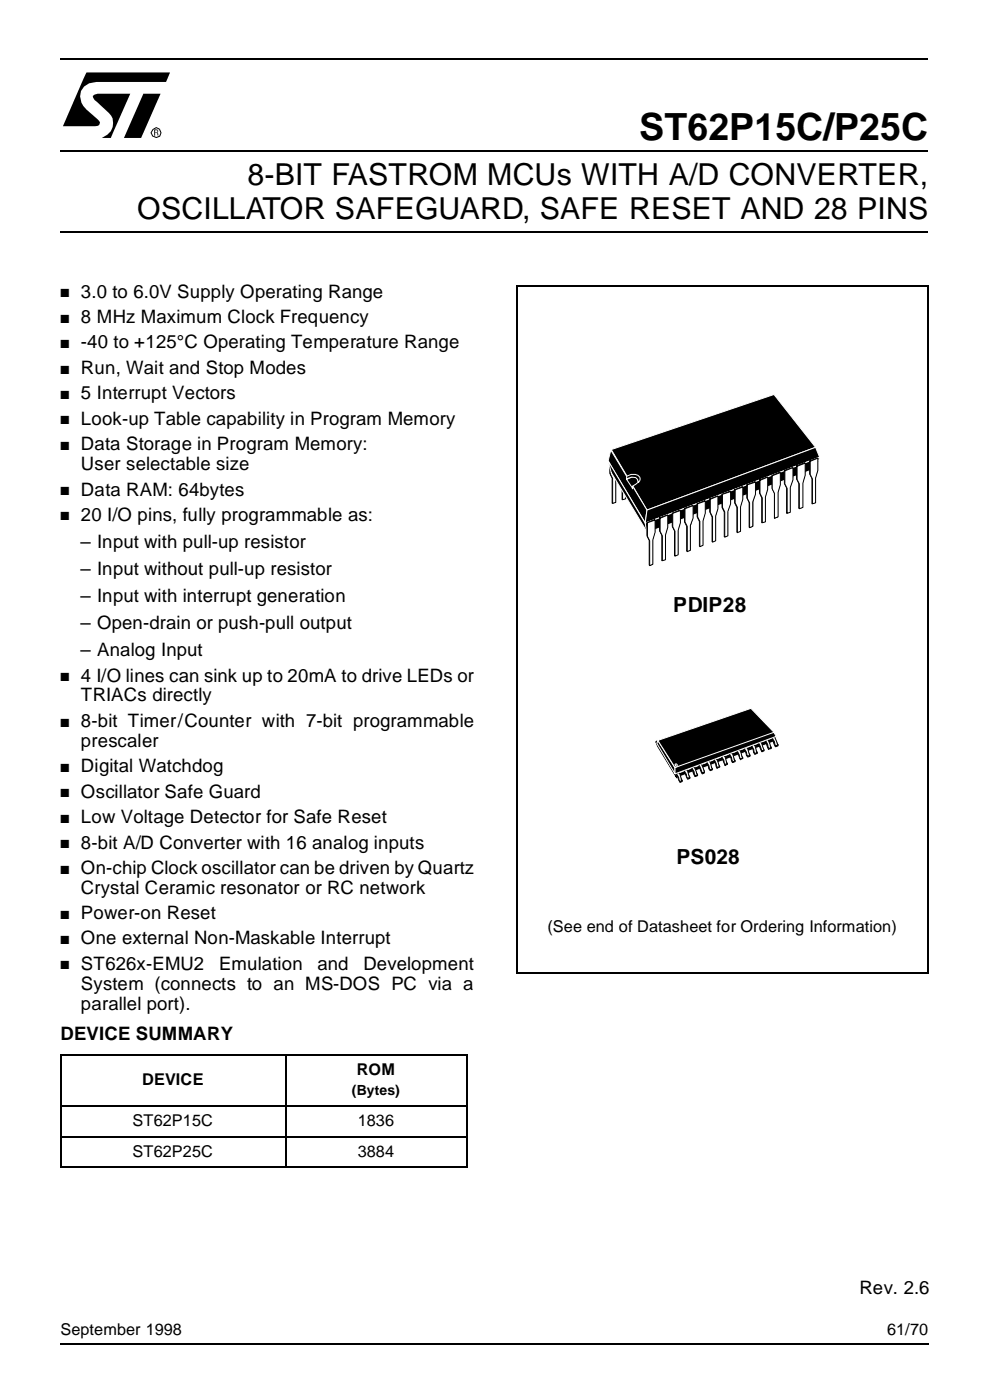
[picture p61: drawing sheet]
<svg xmlns="http://www.w3.org/2000/svg" width="185mm" height="262mm" viewBox="0 0 185 262" stroke-linecap="round" stroke-linejoin="round" font-family="sans-serif">
<defs><g id="words">
<text font-size="7" x="119.7" y="26.2">ST62P15C/P25C</text>
<g font-size="5.7">
<text x="46.3" y="34.7">8-BIT FASTROM MCUs WITH A/D CONVERTER,</text>
<text x="25.7" y="41.1">OSCILLATOR SAFEGUARD, SAFE RESET AND 28 PINS</text>
</g>
<g font-size="3.9">
<text x="126.1" y="114.8">PDIP28</text>
<text x="126.7" y="162">PS028</text>
</g>
<g font-size="3.5">
<text x="15.2" y="55.8">3.0 to 6.0V Supply Operating Range</text>
<text x="15.2" y="60.6">8 MHz Maximum Clock Frequency</text>
<text x="15.2" y="65.3">-40 to +125°C Operating Temperature Range</text>
<text x="15.2" y="70.1">Run, Wait and Stop Modes</text>
<text x="15.2" y="74.9">5 Interrupt Vectors</text>
<text x="15.2" y="79.6">Look-up Table capability in Program Memory</text>
<text x="15.2" y="84.3">Data Storage in Program Memory:</text>
<text x="15.2" y="88.1">User selectable size</text>
<text x="15.2" y="92.9">Data RAM: 64bytes</text>
<text x="15.2" y="97.6">20 I/O pins, fully programmable as:</text>
<text x="15.1" y="102.7">– Input with pull-up resistor</text>
<text x="15.1" y="107.8">– Input without pull-up resistor</text>
<text x="15.1" y="112.9">– Input with interrupt generation</text>
<text x="15.1" y="118">– Open-drain or push-pull output</text>
<text x="15.1" y="123">– Analog Input</text>
<text x="15.2" y="127.8">4 I/O lines can sink up to 20mA to drive LEDs or</text>
<text x="15.2" y="131.5">TRIACs directly</text>
<text x="15.2" y="136.3">8-bit Timer/Counter with 7-bit programmable</text>
<text x="15.2" y="140.1">prescaler</text>
<text x="15.2" y="144.8">Digital Watchdog</text>
<text x="15.2" y="149.5">Oscillator Safe Guard</text>
<text x="15.2" y="154.3">Low Voltage Detector for Safe Reset</text>
<text x="15.2" y="159.1">8-bit A/D Converter with 16 analog inputs</text>
<text x="15.2" y="163.8">On-chip Clock oscillator can be driven by Quartz</text>
<text x="15.2" y="167.6">Crystal Ceramic resonator or RC network</text>
<text x="15.2" y="172.3">Power-on Reset</text>
<text x="15.2" y="177.1">One external Non-Maskable Interrupt</text>
<text x="15.2" y="181.8">ST626x-EMU2</text>
<text x="15.2" y="185.6">System (connects to an MS-DOS PC via a</text>
<text x="41.1" y="181.8">Emulation</text>
<text x="59.4" y="181.8">and</text>
<text x="68.1" y="181.8">Development</text>
<text x="15.2" y="189.3">parallel port).</text>
<text x="11.4" y="194.9">DEVICE SUMMARY</text>
<text x="161" y="242.6">Rev. 2.6</text>
</g>
<g font-size="3">
<text x="102.5" y="174.7">(See end of Datasheet for Ordering Information)</text>
<text x="26.6" y="203.5">DEVICE</text>
<text x="66.8" y="201.6">ROM</text>
<text x="24.8" y="211.1">ST62P15C</text>
<text x="67" y="211.1">1836</text>
<text x="24.8" y="216.9">ST62P25C</text>
<text x="67" y="216.9">3884</text>
<text x="11.4" y="250.3">September 1998</text>
<text x="166.1" y="250.3">61/70</text>
</g>
<text font-size="2.6" x="65.9" y="205.3">(Bytes)</text>
<g font-size="2.2">
<text x="11.4" y="55.8">■</text>
<text x="11.4" y="60.5">■</text>
<text x="11.4" y="65.2">■</text>
<text x="11.4" y="70.1">■</text>
<text x="11.4" y="74.8">■</text>
<text x="11.4" y="79.5">■</text>
<text x="11.4" y="84.3">■</text>
<text x="11.4" y="92.8">■</text>
<text x="11.4" y="97.6">■</text>
<text x="11.4" y="127.7">■</text>
<text x="11.4" y="136.3">■</text>
<text x="11.4" y="144.7">■</text>
<text x="11.4" y="149.5">■</text>
<text x="11.4" y="154.2">■</text>
<text x="11.4" y="159">■</text>
<text x="11.4" y="163.8">■</text>
<text x="11.4" y="172.3">■</text>
<text x="11.4" y="177">■</text>
<text x="11.4" y="181.7">■</text>
</g>
</g></defs>
<path d="M11.4 251.9h162.5" fill="none" stroke="#000" stroke-width=".25"/>
<path d="M11.4 253.5h151.4v4.4h-151.4z" fill-rule="evenodd" fill="#fff"/>
<path d="M11.4 11h162.4M11.4 28.4h162.4M11.4 43.4h162.4" fill="none" stroke="#000" stroke-width=".25"/>
<path d="M11.4 12.6h24.4v14.4h-24.4z" fill-rule="evenodd" fill="#fff"/>
<path d="M28.5 24.3l.7-.5 .8 .4 .2 .6-.2 .8-.7 .3-.1-.2 .7-.3-.1 .1 .3-.7-.2-.5-.7-.3-.5 .3-.3 .6 .3 .6 .6 .2-.1 .2-.7-.3-.3-.7zM29.2 25.7l.1 .2z" fill="#000"/>
<g fill="#000">
<path d="M16.2 13.6h15.6l-.7 1.8h-13.1a2.76 2.76 0 0 0-2.7 1.4 2.76 2.76 0 0 0 .3 3.1l3.1 3-.1 .4-.2 .3-6.6 .1z" fill-rule="evenodd"/>
<path d="M17.4 18l.9-.4h6.1l-3.6 8.3h-1.7a2.82 2.82 0 0 0 1.3-4.7l-2.7-2.4z" fill-rule="evenodd"/>
<path d="M26.9 17.6h3.2l-3.7 8.3h-3.2z" fill-rule="evenodd"/>
<path d="M28.9 24.3h.7v.3l-.1 .2 .1 .6-.1-.1v-.3l-.2-.1h-.2v.5h-.2z" fill-rule="evenodd"/>
</g>
<g fill="#fff">
<path d="M29.1 24.4h.4v.4h-.4z" fill-rule="evenodd"/>
<path d="M102.5 172.6h68.2v4h-68.2z" fill-rule="evenodd"/>
<path d="M108.4 71.4h50.5v37.1h-50.5z" fill-rule="evenodd"/>
<path d="M112.1 72.6h43.2v34.8h-43.2z" fill-rule="evenodd"/>
</g>
<path d="M112.9 86l1.5-.6v2.5l-.4 1.5v5l-.7 .3v-5.1l-.4-.9z" fill-rule="evenodd" fill="#231f20" stroke="#231f20" stroke-width=".19"/>
<path d="M113 86.1l1.5-.6v2.5l-.4 1.5v5l-.7 .2v-5l-.4-.9z" fill-rule="evenodd" fill="#fff" stroke="#231f20" stroke-width=".19"/>
<path d="M115.3 85.1l1.1-.4v2.5l-.5 1.5v5l-.6 .2z" fill-rule="evenodd" fill="#231f20" stroke="#231f20" stroke-width=".19"/>
<path d="M115.4 85.2l1.1-.4v2.4l-.5 1.6v4.9l-.6 .3z" fill-rule="evenodd" fill="#fff" stroke="#231f20" stroke-width=".19"/>
<g fill="#231f20" stroke="#fff" stroke-width=".19">
<path d="M113.1 83.8l32.8-11.1 8.5 10.7-34.1 12.6z" fill-rule="evenodd"/>
<path d="M113.1 83.9l7.2 12.1-.4 2.6-7.4-12.5z" fill-rule="evenodd"/>
<path d="M120.3 96l34.1-12.6 .7 1.9-35.1 13.4z" fill-rule="evenodd"/>
<path d="M112.5 86.1l7.4 12.6 .5 1.9-7.3-12.1z" fill-rule="evenodd"/>
<path d="M120 98.7l35.1-13.4-.8 2.4-33.9 12.9z" fill-rule="evenodd"/>
</g>
<path d="M122.9 97.6l1.6-.6v2.5l-.5 1.5v5l-.7 .2v-5l-.4-.9z" fill-rule="evenodd" fill="#231f20" stroke="#231f20" stroke-width=".19"/>
<path d="M123 97.7l1.5-.6v2.5l-.4 1.5v4.9l-.7 .3v-5l-.4-1z" fill-rule="evenodd" fill="#fff" stroke="#231f20" stroke-width=".19"/>
<path d="M138 91.9l1.6-.6v2.5l-.5 1.5v5l-.6 .2v-5l-.5-.9z" fill-rule="evenodd" fill="#231f20" stroke="#231f20" stroke-width=".19"/>
<path d="M138.1 92l1.6-.6v2.4l-.5 1.6v4.9l-.7 .3v-5.1l-.4-.9z" fill-rule="evenodd" fill="#fff" stroke="#231f20" stroke-width=".19"/>
<path d="M120.3 98.6l1.6-.6v2.4l-.5 1.6v4.9l-.6 .3v-5l-.5-1z" fill-rule="evenodd" fill="#231f20" stroke="#231f20" stroke-width=".19"/>
<path d="M120.4 98.6l1.6-.6v2.5l-.5 1.5v5l-.6 .3v-5.1l-.5-.9z" fill-rule="evenodd" fill="#fff" stroke="#231f20" stroke-width=".19"/>
<path d="M153.1 86.1l1.6-.6v2.5l-.4 1.5v5l-.7 .3v-5.1l-.5-.9z" fill-rule="evenodd" fill="#231f20" stroke="#231f20" stroke-width=".19"/>
<path d="M153.2 86.2l1.6-.6v2.5l-.5 1.5v5l-.6 .2v-5l-.5-1z" fill-rule="evenodd" fill="#fff" stroke="#231f20" stroke-width=".19"/>
<path d="M127.9 95.7l1.6-.6v2.5l-.5 1.5v5l-.6 .2v-5l-.5-.9z" fill-rule="evenodd" fill="#231f20" stroke="#231f20" stroke-width=".19"/>
<path d="M128 95.8l1.6-.6v2.5l-.5 1.5v4.9l-.6 .3v-5l-.5-1z" fill-rule="evenodd" fill="#fff" stroke="#231f20" stroke-width=".19"/>
<path d="M125.4 96.7l1.6-.7v2.5l-.5 1.6v4.9l-.6 .3v-5.1l-.5-.9z" fill-rule="evenodd" fill="#231f20" stroke="#231f20" stroke-width=".19"/>
<path d="M125.5 96.7l1.6-.6v2.5l-.5 1.5v5l-.7 .2v-5l-.4-.9z" fill-rule="evenodd" fill="#fff" stroke="#231f20" stroke-width=".19"/>
<path d="M130.4 94.7l1.6-.6v2.5l-.5 1.5v5l-.6 .3v-5.1l-.5-.9z" fill-rule="evenodd" fill="#231f20" stroke="#231f20" stroke-width=".19"/>
<path d="M130.5 94.8l1.6-.6v2.5l-.5 1.5v5l-.6 .2v-5l-.5-1z" fill-rule="evenodd" fill="#fff" stroke="#231f20" stroke-width=".19"/>
<path d="M133 93.8l1.6-.6v2.5l-.5 1.5v5l-.7 .2v-5l-.4-.9z" fill-rule="evenodd" fill="#231f20" stroke="#231f20" stroke-width=".19"/>
<path d="M133.1 93.9l1.5-.7v2.5l-.4 1.6v4.9l-.7 .3v-5.1l-.4-.9z" fill-rule="evenodd" fill="#fff" stroke="#231f20" stroke-width=".19"/>
<path d="M135.5 92.8l1.6-.6v2.5l-.5 1.5v5l-.7 .2v-5l-.4-.9z" fill-rule="evenodd" fill="#231f20" stroke="#231f20" stroke-width=".19"/>
<path d="M135.6 92.9l1.6-.6v2.5l-.5 1.5v4.9l-.7 .3v-5.1l-.4-.9z" fill-rule="evenodd" fill="#fff" stroke="#231f20" stroke-width=".19"/>
<path d="M140.5 90.9l1.6-.6v2.5l-.5 1.5v5l-.6 .2v-5l-.5-.9z" fill-rule="evenodd" fill="#231f20" stroke="#231f20" stroke-width=".19"/>
<path d="M140.6 91l1.6-.6v2.5l-.5 1.5v5l-.7 .2v-5l-.4-1z" fill-rule="evenodd" fill="#fff" stroke="#231f20" stroke-width=".19"/>
<path d="M143 90l1.6-.6v2.4l-.5 1.6v4.9l-.6 .3v-5.1l-.5-.9z" fill-rule="evenodd" fill="#231f20" stroke="#231f20" stroke-width=".19"/>
<path d="M143.1 90l1.6-.6v2.5l-.5 1.5v5l-.6 .2v-5l-.5-.9z" fill-rule="evenodd" fill="#fff" stroke="#231f20" stroke-width=".19"/>
<path d="M145.5 89l1.6-.6v2.5l-.5 1.5v5l-.6 .2v-5l-.5-.9z" fill-rule="evenodd" fill="#231f20" stroke="#231f20" stroke-width=".19"/>
<path d="M145.6 89.1l1.6-.6v2.5l-.5 1.5v4.9l-.6 .3v-5l-.5-1z" fill-rule="evenodd" fill="#fff" stroke="#231f20" stroke-width=".19"/>
<path d="M148.1 88l1.6-.6v2.5l-.5 1.5v5l-.7 .3v-5.1l-.4-.9z" fill-rule="evenodd" fill="#231f20" stroke="#231f20" stroke-width=".19"/>
<path d="M148.2 88.1l1.5-.6v2.5l-.4 1.5v5l-.7 .2v-5l-.4-.9z" fill-rule="evenodd" fill="#fff" stroke="#231f20" stroke-width=".19"/>
<path d="M150.5 87.1l1.6-.6v2.5l-.4 1.5v5l-.7 .2v-5l-.5-.9z" fill-rule="evenodd" fill="#231f20" stroke="#231f20" stroke-width=".19"/>
<path d="M150.6 87.2l1.6-.7v2.5l-.5 1.6v4.9l-.6 .3v-5.1l-.5-.9z" fill-rule="evenodd" fill="#fff" stroke="#231f20" stroke-width=".19"/>
<g fill="#231f20" stroke="#fff" stroke-width=".19">
<path d="M116.2 89.8l1.9-.8 .5 1.4-1.2 .8v.6z" fill-rule="evenodd"/>
<path d="M116.2 89.2l.5-.2a1.87 1.87 0 0 1 2.2 .4 .78 .78 0 0 1-.3 1.1 1.17 1.17 0 0 0-.7-1.1 1.17 1.17 0 0 0-1.2 .2l-.5 .2z" fill-rule="evenodd"/>
</g>
<path d="M108.4 71.4h50.5v37.1h-50.5z" fill-rule="evenodd" fill="#fff"/>
<path d="M114.2 86.3l1.6-.5v2.3l-.6 1.4v4.6l-.5 .3v-4.8l-.5-.8z" fill-rule="evenodd" fill="#000"/>
<path d="M114.2 86.3l1.6-.5v2.3l-.6 1.4v4.6l-.5 .3v-4.8l-.5-.8z" fill="none" stroke="#000" stroke-width=".19"/>
<path d="M114.3 86.4l1.5-.6v2.4l-.5 1.3v4.7l-.6 .2v-4.7l-.4-.8z" fill-rule="evenodd" fill="#fff"/>
<path d="M114.3 86.4l1.5-.6v2.4l-.5 1.3v4.7l-.6 .2v-4.7l-.4-.8zM116.5 85.5l1-.4v2.3l-.4 1.5v4.5l-.6 .3z" fill="none" stroke="#000" stroke-width=".19"/>
<path d="M116.5 85.5l1-.4v2.3l-.4 1.5v4.5l-.6 .3z" fill-rule="evenodd" fill="#000"/>
<path d="M116.6 85.6l1-.5v2.3l-.4 1.5v4.6l-.6 .2z" fill-rule="evenodd" fill="#fff"/>
<path d="M116.6 85.6l1-.5v2.3l-.4 1.5v4.6l-.6 .2zM123.5 97.1l1.5-.5v2.2l-.4 1.4v4.7l-.6 .2v-4.7l-.5-.9z" fill="none" stroke="#000" stroke-width=".19"/>
<g fill="#000">
<path d="M113.9 86.4l6.9 11.7 .5 1.8-6.8-11.3z" fill-rule="evenodd"/>
<path d="M114.4 84.4l6.8 11.2-.4 2.4-6.9-11.6z" fill-rule="evenodd"/>
<path d="M114.5 84.3l30.5-10.3 7.8 9.9-31.6 11.7z" fill-rule="evenodd"/>
<path d="M123.5 97.1l1.5-.5v2.2l-.4 1.4v4.7l-.6 .2v-4.7l-.5-.9z" fill-rule="evenodd"/>
<path d="M121.2 95.6l31.6-11.7 .7 1.8-32.7 12.4z" fill-rule="evenodd"/>
<path d="M120.8 98.1l32.7-12.4-.7 2.1-31.5 12.1z" fill-rule="evenodd"/>
</g>
<path d="M113.9 86.4l6.9 11.7 .5 1.8-6.8-11.3zM114.4 84.4l6.8 11.2-.4 2.4-6.9-11.6zM114.5 84.3l30.5-10.3 7.8 9.9-31.6 11.7zM120.8 98.1l32.7-12.4-.7 2.1-31.5 12.1zM121.2 95.6l31.6-11.7 .7 1.8-32.7 12.4z" fill="none" stroke="#fff" stroke-width=".19"/>
<path d="M123.6 97.2l1.5-.6v2.2l-.5 1.5v4.6l-.5 .2v-4.6l-.5-.9z" fill-rule="evenodd" fill="#fff"/>
<path d="M123.6 97.2l1.5-.6v2.2l-.5 1.5v4.6l-.5 .2v-4.6l-.5-.9zM137.6 91.8l1.4-.6v2.3l-.4 1.5v4.5l-.6 .3v-4.7l-.4-.8z" fill="none" stroke="#000" stroke-width=".19"/>
<path d="M137.6 91.8l1.4-.6v2.3l-.4 1.5v4.5l-.6 .3v-4.7l-.4-.8z" fill-rule="evenodd" fill="#000"/>
<path d="M137.7 91.8l1.4-.5v2.3l-.4 1.4v4.6l-.6 .3v-4.8l-.4-.8z" fill-rule="evenodd" fill="#fff"/>
<path d="M121.2 98l1.4-.6v2.3l-.4 1.4v4.7l-.6 .2v-4.7l-.4-.8zM137.7 91.8l1.4-.5v2.3l-.4 1.4v4.6l-.6 .3v-4.8l-.4-.8z" fill="none" stroke="#000" stroke-width=".19"/>
<path d="M121.2 98l1.4-.6v2.3l-.4 1.4v4.7l-.6 .2v-4.7l-.4-.8z" fill-rule="evenodd" fill="#000"/>
<path d="M121.3 98l1.4-.5v2.3l-.4 1.4v4.6l-.6 .2v-4.6l-.4-.9z" fill-rule="evenodd" fill="#fff"/>
<path d="M121.3 98l1.4-.5v2.3l-.4 1.4v4.6l-.6 .2v-4.6l-.4-.9zM151.7 86.4l1.4-.5v2.3l-.4 1.4v4.6l-.6 .2v-4.7l-.4-.8z" fill="none" stroke="#000" stroke-width=".19"/>
<path d="M151.7 86.4l1.4-.5v2.3l-.4 1.4v4.6l-.6 .2v-4.7l-.4-.8z" fill-rule="evenodd" fill="#000"/>
<path d="M151.7 86.5l1.5-.6v2.3l-.4 1.4v4.7l-.6 .1v-4.6l-.5-.9z" fill-rule="evenodd" fill="#fff"/>
<path d="M128.2 95.3l1.5-.5v2.3l-.4 1.4v4.6l-.7 .2v-4.6l-.4-.9zM151.7 86.5l1.5-.6v2.3l-.4 1.4v4.7l-.6 .1v-4.6l-.5-.9z" fill="none" stroke="#000" stroke-width=".19"/>
<path d="M128.2 95.3l1.5-.5v2.3l-.4 1.4v4.6l-.7 .2v-4.6l-.4-.9z" fill-rule="evenodd" fill="#000"/>
<path d="M128.3 95.4l1.5-.6v2.4l-.5 1.3v4.7l-.6 .2v-4.7l-.4-.9z" fill-rule="evenodd" fill="#fff"/>
<path d="M125.9 96.2l1.5-.6v2.3l-.5 1.5v4.5l-.6 .3v-4.7l-.4-.8zM128.3 95.4l1.5-.6v2.4l-.5 1.3v4.7l-.6 .2v-4.7l-.4-.9z" fill="none" stroke="#000" stroke-width=".19"/>
<path d="M125.9 96.2l1.5-.6v2.3l-.5 1.5v4.5l-.6 .3v-4.7l-.4-.8z" fill-rule="evenodd" fill="#000"/>
<path d="M126 96.2l1.4-.5v2.3l-.4 1.4v4.6l-.6 .3v-4.7l-.4-.8z" fill-rule="evenodd" fill="#fff"/>
<path d="M126 96.2l1.4-.5v2.3l-.4 1.4v4.6l-.6 .3v-4.7l-.4-.8zM130.6 94.4l1.4-.5v2.2l-.4 1.5v4.6l-.6 .2v-4.7l-.4-.8z" fill="none" stroke="#000" stroke-width=".19"/>
<path d="M130.6 94.4l1.4-.5v2.2l-.4 1.5v4.6l-.6 .2v-4.7l-.4-.8z" fill-rule="evenodd" fill="#000"/>
<path d="M130.7 94.4l1.4-.5v2.3l-.4 1.5v4.5l-.6 .3v-4.8l-.4-.8z" fill-rule="evenodd" fill="#fff"/>
<path d="M130.7 94.4l1.4-.5v2.3l-.4 1.5v4.5l-.6 .3v-4.8l-.4-.8zM132.9 93.5l1.5-.5v2.3l-.4 1.4v4.6l-.6 .3v-4.7l-.5-.9z" fill="none" stroke="#000" stroke-width=".19"/>
<path d="M132.9 93.5l1.5-.5v2.3l-.4 1.4v4.6l-.6 .3v-4.7l-.5-.9z" fill-rule="evenodd" fill="#000"/>
<path d="M133 93.6l1.5-.6v2.4l-.5 1.3v4.7l-.6 .2v-4.7l-.4-.8z" fill-rule="evenodd" fill="#fff"/>
<path d="M133 93.6l1.5-.6v2.4l-.5 1.3v4.7l-.6 .2v-4.7l-.4-.8zM135.2 92.7l1.6-.6v2.3l-.6 1.4v4.6l-.5 .2v-4.6l-.5-.9z" fill="none" stroke="#000" stroke-width=".19"/>
<path d="M135.2 92.7l1.6-.6v2.3l-.6 1.4v4.6l-.5 .2v-4.6l-.5-.9z" fill-rule="evenodd" fill="#000"/>
<path d="M135.3 92.7l1.5-.5v2.2l-.5 1.5v4.6l-.6 .2v-4.7l-.4-.9z" fill-rule="evenodd" fill="#fff"/>
<path d="M135.3 92.7l1.5-.5v2.2l-.5 1.5v4.6l-.6 .2v-4.7l-.4-.9zM139.9 90.9l1.5-.6v2.3l-.4 1.4v4.7l-.7 .1v-4.6l-.4-.9z" fill="none" stroke="#000" stroke-width=".19"/>
<path d="M139.9 90.9l1.5-.6v2.3l-.4 1.4v4.7l-.7 .1v-4.6l-.4-.9z" fill-rule="evenodd" fill="#000"/>
<path d="M140 90.9l1.5-.5v2.3l-.5 1.4v4.6l-.6 .2v-4.6l-.4-.9z" fill-rule="evenodd" fill="#fff"/>
<path d="M140 90.9l1.5-.5v2.3l-.5 1.4v4.6l-.6 .2v-4.6l-.4-.9zM142.3 90l1.4-.5v2.2l-.4 1.5v4.5l-.6 .3v-4.7l-.4-.9z" fill="none" stroke="#000" stroke-width=".19"/>
<path d="M142.3 90l1.4-.5v2.2l-.4 1.5v4.5l-.6 .3v-4.7l-.4-.9z" fill-rule="evenodd" fill="#000"/>
<path d="M142.3 90l1.5-.5v2.2l-.4 1.5v4.6l-.6 .2v-4.7l-.5-.8z" fill-rule="evenodd" fill="#fff"/>
<path d="M142.3 90l1.5-.5v2.2l-.4 1.5v4.6l-.6 .2v-4.7l-.5-.8zM144.6 89.1l1.5-.6v2.3l-.5 1.4v4.7l-.6 .3v-4.8l-.4-.8z" fill="none" stroke="#000" stroke-width=".19"/>
<path d="M144.6 89.1l1.5-.6v2.3l-.5 1.4v4.7l-.6 .3v-4.8l-.4-.8z" fill-rule="evenodd" fill="#000"/>
<path d="M144.6 89.2l1.5-.6v2.3l-.4 1.4v4.6l-.7 .3v-4.7l-.4-.8z" fill-rule="evenodd" fill="#fff"/>
<path d="M144.6 89.2l1.5-.6v2.3l-.4 1.4v4.6l-.7 .3v-4.7l-.4-.8zM146.9 88.2l1.5-.5v2.3l-.5 1.3v4.7l-.6 .2v-4.7l-.4-.9z" fill="none" stroke="#000" stroke-width=".19"/>
<path d="M146.9 88.2l1.5-.5v2.3l-.5 1.3v4.7l-.6 .2v-4.7l-.4-.9z" fill-rule="evenodd" fill="#000"/>
<path d="M147 88.3l1.5-.6v2.3l-.5 1.4v4.7l-.6 .1v-4.6l-.4-.9z" fill-rule="evenodd" fill="#fff"/>
<path d="M147 88.3l1.5-.6v2.3l-.5 1.4v4.7l-.6 .1v-4.6l-.4-.9zM149.2 87.3l1.5-.6v2.3l-.4 1.5v4.6l-.7 .2v-4.7l-.4-.8z" fill="none" stroke="#000" stroke-width=".19"/>
<path d="M149.2 87.3l1.5-.6v2.3l-.4 1.5v4.6l-.7 .2v-4.7l-.4-.8z" fill-rule="evenodd" fill="#000"/>
<path d="M149.3 87.4l1.5-.6v2.3l-.4 1.5v4.5l-.7 .3v-4.7l-.4-.8z" fill-rule="evenodd" fill="#fff"/>
<path d="M149.3 87.4l1.5-.6v2.3l-.4 1.5v4.5l-.7 .3v-4.7l-.4-.8z" fill="none" stroke="#000" stroke-width=".19"/>
<g fill="#000">
<path d="M117.4 89.9l1.7-.8 .5 1.3-1.1 .7v.6z" fill-rule="evenodd"/>
<path d="M117.4 89.3a1.81 1.81 0 0 1 2.4 .2l.1 .3-.3 .7-.2-.6a1.55 1.55 0 0 0-2-.1z" fill-rule="evenodd"/>
</g>
<path d="M117.4 89.9l1.7-.8 .5 1.3-1.1 .7v.6zM117.4 89.3a1.81 1.81 0 0 1 2.4 .2l.1 .3-.3 .7-.2-.6a1.55 1.55 0 0 0-2-.1z" fill="none" stroke="#fff" stroke-width=".19"/>
<g fill="#fff">
<path d="M112.7 124.7h43.1v30.1h-43.1z" fill-rule="evenodd"/>
<path d="M113.9 127.3h40.7v24.9h-40.7z" fill-rule="evenodd"/>
</g>
<path d="M113.9 138.7l.7-.5 .2 .2 1 2.1-.1 .8-.3-.1-.4-.9-.5-.5z" fill-rule="evenodd" fill="#231f20" stroke="#231f20" stroke-width=".19"/>
<path d="M113.9 138.6l.7-.5 .4 .8 .6 .5 .5 1.3-.6 .4-.1-.2a4.4 4.4 0 0 0-1.3-1.8z" fill-rule="evenodd" fill="#fff" stroke="#231f20" stroke-width=".19"/>
<path d="M120.2 149.4l33.8-12.5-.3 1.5-32.9 12.3z" fill-rule="evenodd" fill="#231f20" stroke="#fff" stroke-width=".24"/>
<path d="M150.4 138.1l.7 .3 1.2 2.1v.3l-.8 .3-.5-1.1-.1-.7-.5-.9z" fill-rule="evenodd" fill="#231f20" stroke="#231f20" stroke-width=".19"/>
<path d="M150.4 138.1l.7-.3 .5 .8 .3 1.2 .4 .7-.8 .3-.4-.9-.1-.8z" fill-rule="evenodd" fill="#fff" stroke="#231f20" stroke-width=".19"/>
<path d="M148 139l.8 .3 1.2 2.1v.3l-.8 .3-.5-1.1-.2-.7-.5-.9z" fill-rule="evenodd" fill="#231f20" stroke="#231f20" stroke-width=".19"/>
<path d="M148 138.9l.8-.2 .5 .7 .3 1.2 .4 .8-.8 .3-.4-.9-.2-.8z" fill-rule="evenodd" fill="#fff" stroke="#231f20" stroke-width=".19"/>
<path d="M145.7 139.8l.8 .3 1.1 2.1v.3l-.7 .3-.6-1.1-.1-.7-.5-.9z" fill-rule="evenodd" fill="#231f20" stroke="#231f20" stroke-width=".19"/>
<path d="M145.7 139.7l.8-.2 .6 1.1 .2 .8 .3 .8-.7 .3-.4-.9-.2-.8z" fill-rule="evenodd" fill="#fff" stroke="#231f20" stroke-width=".19"/>
<path d="M143.3 140.7l.8 .3 1.1 2.1v.3l-.7 .3-.6-1.1-.1-.7-.5-.9z" fill-rule="evenodd" fill="#231f20" stroke="#231f20" stroke-width=".19"/>
<path d="M143.3 140.7l.8-.3a4.5 4.5 0 0 1 .9 2.3l.2 .4-.7 .3-.4-.9-.2-.8z" fill-rule="evenodd" fill="#fff" stroke="#231f20" stroke-width=".19"/>
<path d="M140.9 141.6l.8 .3 1.1 2.1v.3l-.7 .3-.6-1.1-.1-.7-.5-.9z" fill-rule="evenodd" fill="#231f20" stroke="#231f20" stroke-width=".19"/>
<path d="M140.9 141.5l.8-.2 .6 1.1 .2 .8 .3 .8-.7 .3-.4-.9-.2-.8z" fill-rule="evenodd" fill="#fff" stroke="#231f20" stroke-width=".19"/>
<path d="M138.3 142.6l.8 .3 1.1 2.1v.3l-.7 .3-.6-1.1-.1-.7-.5-.9z" fill-rule="evenodd" fill="#231f20" stroke="#231f20" stroke-width=".19"/>
<path d="M138.3 142.5l.8-.2 .7 1.2 .1 .7 .3 .8-.7 .3-.4-.9-.2-.8z" fill-rule="evenodd" fill="#fff" stroke="#231f20" stroke-width=".19"/>
<path d="M135.8 143.5l.7 .3 1.2 2.1v.3l-.8 .3-.5-1.1-.1-.7-.5-.9z" fill-rule="evenodd" fill="#231f20" stroke="#231f20" stroke-width=".19"/>
<path d="M135.8 143.5l.8-.3 .6 1.2 .1 .8 .4 .7-.7 .3-.4-.9-.2-.8z" fill-rule="evenodd" fill="#fff" stroke="#231f20" stroke-width=".19"/>
<path d="M133.2 144.4l.7 .4 1.2 2v.3l-.8 .4-.5-1.1-.1-.8-.5-.9z" fill-rule="evenodd" fill="#231f20" stroke="#231f20" stroke-width=".19"/>
<path d="M133.2 144.4l.8-.3 .6 1.2 .2 .8 .3 .8-.7 .3-.4-.9-.2-.9z" fill-rule="evenodd" fill="#fff" stroke="#231f20" stroke-width=".19"/>
<path d="M130.8 145.3l.7 .3 1.2 2.1v.3l-.8 .3-.5-1.1-.1-.7-.5-.9z" fill-rule="evenodd" fill="#231f20" stroke="#231f20" stroke-width=".19"/>
<path d="M130.8 145.3l.8-.3 .6 1.2 .2 .8 .3 .7-.7 .3-.4-.9-.2-.8z" fill-rule="evenodd" fill="#fff" stroke="#231f20" stroke-width=".19"/>
<path d="M128.2 146.3l.7 .3 1.2 2.1v.3l-.8 .3-.5-1.1-.1-.7-.5-.9z" fill-rule="evenodd" fill="#231f20" stroke="#231f20" stroke-width=".19"/>
<path d="M128.2 146.3l.8-.3 .6 1.2 .2 .8 .3 .7-.7 .3-.4-.9-.2-.8z" fill-rule="evenodd" fill="#fff" stroke="#231f20" stroke-width=".19"/>
<path d="M125.8 147.2l.8 .4 1.1 2v.3l-.8 .4-.5-1.1-.1-.8-.5-.9z" fill-rule="evenodd" fill="#231f20" stroke="#231f20" stroke-width=".19"/>
<path d="M125.8 147.2l.8-.3 .5 .8 .3 1.2 .3 .8-.7 .3-.4-.9-.2-.9z" fill-rule="evenodd" fill="#fff" stroke="#231f20" stroke-width=".19"/>
<path d="M123.3 148.1l.7 .3 1.2 2.1v.3l-.8 .3-.5-1.1-.1-.7-.5-.9z" fill-rule="evenodd" fill="#231f20" stroke="#231f20" stroke-width=".19"/>
<path d="M123.3 148.1l.7-.3 .7 1.2 .1 .8 .4 .7-.7 .3-.5-.9-.1-.8z" fill-rule="evenodd" fill="#fff" stroke="#231f20" stroke-width=".19"/>
<path d="M120.7 149.2l.8 .3 1.1 2.1v.3l-.7 .3-.6-1.1-.1-.7-.5-.9z" fill-rule="evenodd" fill="#231f20" stroke="#231f20" stroke-width=".19"/>
<path d="M120.7 149.1l.8-.2 .5 .7 .3 1.2 .3 .8-.7 .3-.4-.9-.2-.8z" fill-rule="evenodd" fill="#fff" stroke="#231f20" stroke-width=".19"/>
<path d="M152.6 137.2l.8 .4 1.1 2v.3l-.7 .4-.6-1.1-.1-.8-.5-.9z" fill-rule="evenodd" fill="#231f20" stroke="#231f20" stroke-width=".19"/>
<path d="M152.6 137.2l.8-.3 .5 .8 .3 1.2 .3 .8-.7 .2-.4-.8-.2-.9z" fill-rule="evenodd" fill="#fff" stroke="#231f20" stroke-width=".19"/>
<path d="M114.2 139.3l6.1 10.1 .5 1.2-6.4-10.7z" fill-rule="evenodd" fill="#808285" stroke="#231f20" stroke-width=".24"/>
<g fill="#231f20" stroke="#fff" stroke-width=".19">
<path d="M114.6 138.1l5.6 9.2 .1 2.1-6.1-10.2z" fill-rule="evenodd"/>
<path d="M120.4 146a.41 .41 0 0 1 .6 .3 .41 .41 0 0 1-.3 .5 .46 .46 0 0 1-.3-.8z" fill-rule="evenodd"/>
</g>
<g fill="#231f20" stroke="#fff" stroke-width=".24">
<path d="M120.2 147.3l29.3-12.4 3.7 .4 .8 1.6-33.7 12.5z" fill-rule="evenodd"/>
<path d="M114.6 138.1l31-10.7 7.6 8-33 11.9z" fill-rule="evenodd"/>
</g>
<path d="M112.7 124.7h43.1v30.1h-43.1z" fill-rule="evenodd" fill="#fff"/>
<path d="M122.9 139.1l.4-.2 .2 .2 .5 1.1-.1 .4-.2-.1z" fill-rule="evenodd" fill="#000"/>
<path d="M122.9 139.1l.4-.2 .2 .2 .5 1.1-.1 .4-.2-.1z" fill="none" stroke="#000" stroke-width=".19"/>
<path d="M122.9 139.1l.3-.3 .9 1.5-.4 .2-.1-.3z" fill-rule="evenodd" fill="#fff"/>
<path d="M122.9 139.1l.3-.3 .9 1.5-.4 .2-.1-.3zM143.4 138.8l.4 .2 .7 1.3-.6 .2z" fill="none" stroke="#000" stroke-width=".19"/>
<g fill="#000">
<path d="M143.4 138.8l.4 .2 .7 1.3-.6 .2z" fill-rule="evenodd"/>
<path d="M126.4 145.2l19-7.2-.2 1-18.4 6.8z" fill-rule="evenodd"/>
</g>
<path d="M126.4 145.2l19-7.2-.2 1-18.4 6.8z" fill="none" stroke="#fff" stroke-width=".19"/>
<path d="M143.4 138.7l.4-.1 .7 1.6-.5 .1z" fill-rule="evenodd" fill="#fff"/>
<path d="M142 139.3l.4 .1 .7 1.4-.4 .1zM143.4 138.7l.4-.1 .7 1.6-.5 .1z" fill="none" stroke="#000" stroke-width=".19"/>
<path d="M142 139.3l.4 .1 .7 1.4-.4 .1z" fill-rule="evenodd" fill="#000"/>
<path d="M142 139.2l.4-.1 .3 .3 .4 1.2-.1 .1-.3 .1-.4-1.2z" fill-rule="evenodd" fill="#fff"/>
<path d="M140.7 139.7l.5 .2 .6 1.4-.4 .1-.2-.3zM142 139.2l.4-.1 .3 .3 .4 1.2-.1 .1-.3 .1-.4-1.2z" fill="none" stroke="#000" stroke-width=".19"/>
<path d="M140.7 139.7l.5 .2 .6 1.4-.4 .1-.2-.3z" fill-rule="evenodd" fill="#000"/>
<path d="M140.7 139.7l.5-.1 .2 .2 .4 1.3-.4 .2z" fill-rule="evenodd" fill="#fff"/>
<path d="M140.7 139.7l.5-.1 .2 .2 .4 1.3-.4 .2zM139.4 140.3l.4 .1 .7 1.4-.4 .1-.3-.3z" fill="none" stroke="#000" stroke-width=".19"/>
<path d="M139.4 140.3l.4 .1 .7 1.4-.4 .1-.3-.3z" fill-rule="evenodd" fill="#000"/>
<path d="M139.4 140.3l.4-.2 .3 .3 .4 1.2-.4 .2z" fill-rule="evenodd" fill="#fff"/>
<path d="M138 140.8l.4 .1 .7 1.2-.4 .4zM139.4 140.3l.4-.2 .3 .3 .4 1.2-.4 .2z" fill="none" stroke="#000" stroke-width=".19"/>
<path d="M138 140.8l.4 .1 .7 1.2-.4 .4z" fill-rule="evenodd" fill="#000"/>
<path d="M138 140.7l.4-.1 .3 .2 .4 1.3-.4 .2z" fill-rule="evenodd" fill="#fff"/>
<path d="M136.6 141.3a1.89 1.89 0 0 1 1.1 1.3v.2l-.5 .2zM138 140.7l.4-.1 .3 .2 .4 1.3-.4 .2z" fill="none" stroke="#000" stroke-width=".19"/>
<path d="M136.6 141.3a1.89 1.89 0 0 1 1.1 1.3v.2l-.5 .2z" fill-rule="evenodd" fill="#000"/>
<path d="M136.6 141.3l.4-.2 .3 .3 .2 1.1 .2 .1-.1 .1-.3 .1z" fill-rule="evenodd" fill="#fff"/>
<path d="M135.1 141.9l.5 .1 .6 1.1v.2l-.4 .3zM136.6 141.3l.4-.2 .3 .3 .2 1.1 .2 .1-.1 .1-.3 .1z" fill="none" stroke="#000" stroke-width=".19"/>
<path d="M135.1 141.9l.5 .1 .6 1.1v.2l-.4 .3z" fill-rule="evenodd" fill="#000"/>
<path d="M135.1 141.8l.5-.2 .2 .3 .4 1.3-.4 .1z" fill-rule="evenodd" fill="#fff"/>
<path d="M133.7 142.4l.4 .1 .7 1.3-.5 .3zM135.1 141.8l.5-.2 .2 .3 .4 1.3-.4 .1z" fill="none" stroke="#000" stroke-width=".19"/>
<path d="M133.7 142.4l.4 .1 .7 1.3-.5 .3z" fill-rule="evenodd" fill="#000"/>
<path d="M133.7 142.3l.4-.1 .7 1.5-.4 .2z" fill-rule="evenodd" fill="#fff"/>
<path d="M132.3 142.8l.5 .2 .6 1.3-.4 .2-.2-.4zM133.7 142.3l.4-.1 .7 1.5-.4 .2z" fill="none" stroke="#000" stroke-width=".19"/>
<path d="M132.3 142.8l.5 .2 .6 1.3-.4 .2-.2-.4z" fill-rule="evenodd" fill="#000"/>
<path d="M132.3 142.8l.5-.2 .2 .4 .3 1 .1 .1v.1l-.4 .1z" fill-rule="evenodd" fill="#fff"/>
<path d="M130.9 143.4l.4 .2 .6 1v.3l-.4 .2zM132.3 142.8l.5-.2 .2 .4 .3 1 .1 .1v.1l-.4 .1z" fill="none" stroke="#000" stroke-width=".19"/>
<path d="M130.9 143.4l.4 .2 .6 1v.3l-.4 .2z" fill-rule="evenodd" fill="#000"/>
<path d="M130.9 143.4l.4-.2 .6 1.5-.3 .2z" fill-rule="evenodd" fill="#fff"/>
<path d="M129.6 143.9l.4 .2 .7 1.3-.6 .2zM130.9 143.4l.4-.2 .6 1.5-.3 .2z" fill="none" stroke="#000" stroke-width=".19"/>
<path d="M129.6 143.9l.4 .2 .7 1.3-.6 .2z" fill-rule="evenodd" fill="#000"/>
<path d="M129.6 143.9l.4-.2 .7 1.5-.1 .1-.4 .1z" fill-rule="evenodd" fill="#fff"/>
<path d="M128.1 144.4l.4 .2 .7 1.3-.4 .2zM129.6 143.9l.4-.2 .7 1.5-.1 .1-.4 .1z" fill="none" stroke="#000" stroke-width=".19"/>
<path d="M128.1 144.4l.4 .2 .7 1.3-.4 .2z" fill-rule="evenodd" fill="#000"/>
<path d="M128.1 144.4l.4-.2 .3 .4 .4 1.2-.4 .1z" fill-rule="evenodd" fill="#fff"/>
<path d="M126.7 145l.4 .2 .7 1.3-.4 .2zM128.1 144.4l.4-.2 .3 .4 .4 1.2-.4 .1z" fill="none" stroke="#000" stroke-width=".19"/>
<path d="M126.7 145l.4 .2 .7 1.3-.4 .2z" fill-rule="evenodd" fill="#000"/>
<path d="M126.7 145l.4-.2 .3 .4 .2 1 .2 .1-.4 .2z" fill-rule="evenodd" fill="#fff"/>
<path d="M144.6 138.3l.4 .2 .7 1.3-.5 .2zM126.7 145l.4-.2 .3 .4 .2 1 .2 .1-.4 .2z" fill="none" stroke="#000" stroke-width=".19"/>
<path d="M144.6 138.3l.4 .2 .7 1.3-.5 .2z" fill-rule="evenodd" fill="#000"/>
<path d="M144.6 138.3l.4-.2 .7 1.6-.4 .1z" fill-rule="evenodd" fill="#fff"/>
<path d="M144.6 138.3l.4-.2 .7 1.6-.4 .1z" fill="none" stroke="#000" stroke-width=".19"/>
<path d="M123 139.4l3.8 6.4-3.7-6z" fill-rule="evenodd" fill="#666"/>
<path d="M123 139.4l3.8 6.4-3.7-6z" fill="none" stroke="#000" stroke-width=".19"/>
<g fill="#000">
<path d="M126.4 143.9l16.4-6.9 2.1 .2 .5 .8-19 7.1z" fill-rule="evenodd"/>
<path d="M123.2 138.8l3.2 5.2v1.1l-3.4-5.7z" fill-rule="evenodd"/>
<path d="M123.2 138.8l17.4-6 4.4 4.5-18.6 6.6z" fill-rule="evenodd"/>
<path d="M126.4 143.3l.3-.1 .1 .4h-.2z" fill-rule="evenodd"/>
</g>
<path d="M123.2 138.8l3.2 5.2v1.1l-3.4-5.7zM123.2 138.8l17.4-6 4.4 4.5-18.6 6.6zM126.4 143.9l16.4-6.9 2.1 .2 .5 .8-19 7.1zM126.4 143.3l.3-.1 .1 .4h-.2z" fill="none" stroke="#fff" stroke-width=".19"/>
<path d="M96.7 53.6h77.3M96.8 53.4v129.1" fill="none" stroke="#000" stroke-width=".3"/>
<path d="M173.9 53.5v129M96.7 182.4h77.2" fill="none" stroke="#000" stroke-width=".22"/>
<path d="M11.3 197.9h76.3M11.4 197.9v20.8M53.5 197.7v21.2M87.4 197.9v20.8M11.3 207.3h76.3M11.3 213.1h76.3M11.3 218.9h76.3" fill="none" stroke="#000" stroke-width=".25"/>
<use href="#words"/>
</svg>
